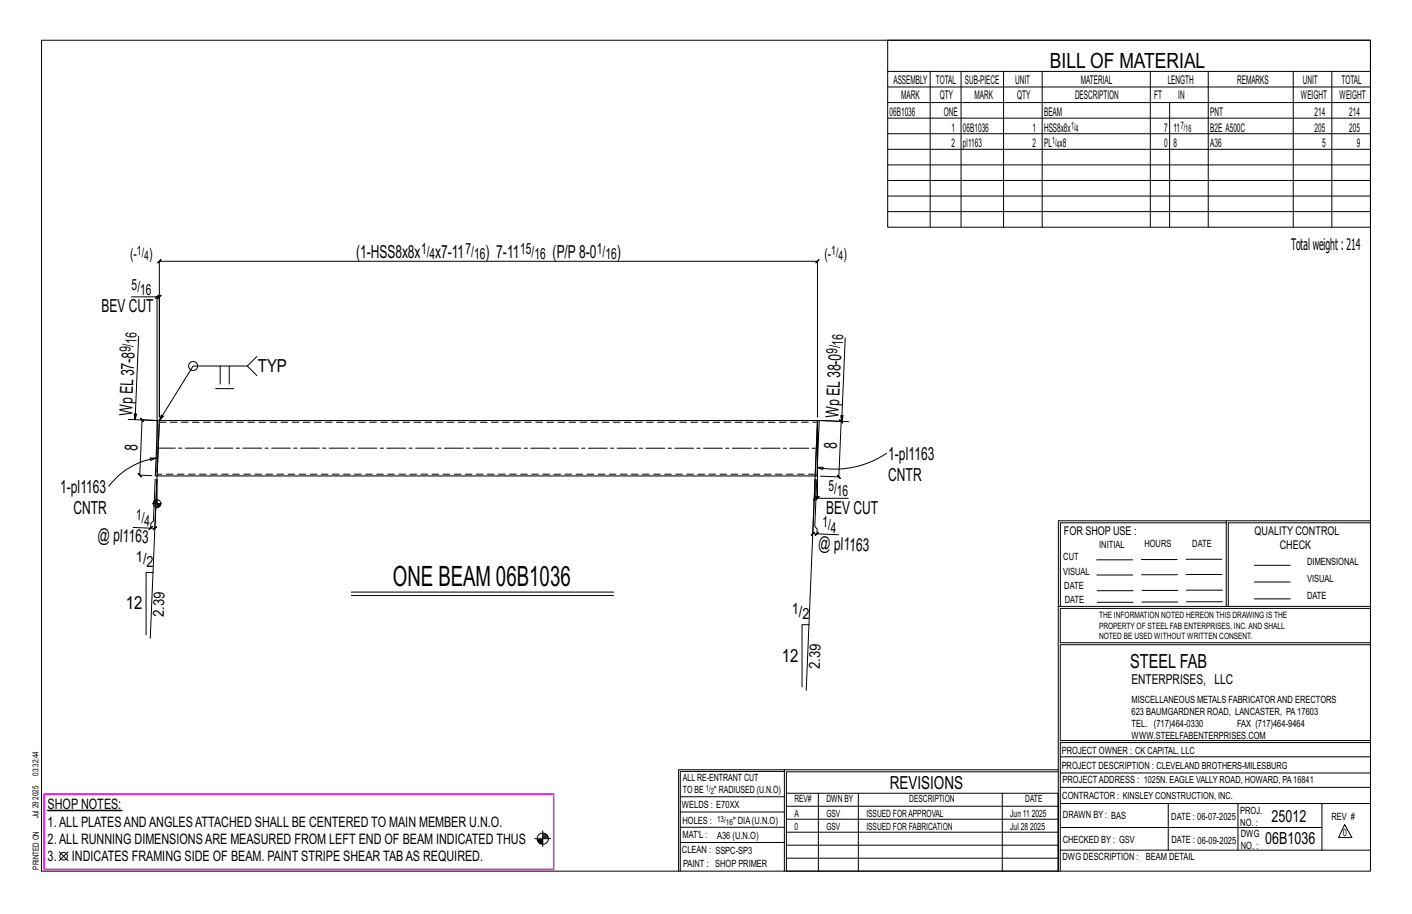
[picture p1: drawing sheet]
<svg xmlns="http://www.w3.org/2000/svg" width="432mm" height="279mm" viewBox="0 0 432 279" stroke-linecap="round" stroke-linejoin="round" font-family="sans-serif">
<defs><g id="words">
<text font-size="8.6" x="120.1" y="179">ONE BEAM 06B1036</text>
<text font-size="6.4" x="321.1" y="20.7">BILL OF MATERIAL</text>
<text font-size="5.9" x="345.6" y="204.1">STEEL FAB</text>
<g font-size="5.5">
<text x="108.9" y="78.9">(1-HSS8x8x</text>
<text x="133.1" y="78.9">x7-11</text>
<text x="148.4" y="78.9">) 7-11</text>
<text x="169" y="78.9">(P/P8-0</text>
<text x="188.6" y="78.9">)</text>
<text x="31.1" y="95.5">BEV CUT</text>
<text x="78.8" y="113.7">TYP</text>
<text x="40.4" y="127.2" transform="rotate(-88 40.4 127.2)">WpEL37-8</text>
<text x="256.5" y="127.7" transform="rotate(-88 256.5 127.7)">WpEL38-0</text>
<text x="42.1" y="137.8" transform="rotate(-88 42.1 137.8)">8</text>
<text x="255.9" y="137.2" transform="rotate(-88 255.9 137.2)">8</text>
<text x="271.6" y="140.5">1-pl1163</text>
<text x="271.6" y="147">CNTR</text>
<text x="18.4" y="150.6">1-pl1163</text>
<text x="22.5" y="157.2">CNTR</text>
<text x="252.7" y="157.1">BEV CUT</text>
<text x="29.8" y="165.3" transform="rotate(2 29.8 165.3)">@pl1163</text>
<text x="250.2" y="167.9" transform="rotate(2 250.2 167.9)">@pl1163</text>
<text x="38.5" y="186.3">12</text>
<text x="239.1" y="202.3">12</text>
<text x="272.2" y="241.1">REVISIONS</text>
</g>
<g font-size="5.1">
<text x="388.9" y="251.3">25012</text>
<text x="386.9" y="258.1">06B1036</text>
</g>
<text font-size="4.9" x="394.8" y="76.4">Totalweight : 214</text>
<g font-size="4.7">
<text x="128.8" y="77.6">1/</text>
<text x="142.3" y="77.6">7/</text>
<text x="159.1" y="77.6">15/</text>
<text x="182.5" y="77.6">1/</text>
<text x="39.8" y="79">(-</text>
<text x="45.6" y="79">)</text>
<text x="131.4" y="79.3">4</text>
<text x="145" y="79.3">16</text>
<text x="163.5" y="79.3">16</text>
<text x="185.1" y="79.3">16</text>
<text x="252.1" y="79">(-</text>
<text x="257.9" y="79">)</text>
<text x="40.3" y="88.5">5/</text>
<text x="42.9" y="90.2">16</text>
<text x="39.9" y="107.7" transform="rotate(-88 39.9 107.7)">9/</text>
<text x="41.7" y="105.1" transform="rotate(-88 41.7 105.1)">16</text>
<text x="257.8" y="105.7" transform="rotate(-88 257.8 105.7)">16</text>
<text x="256" y="108.2" transform="rotate(-88 256 108.2)">9/</text>
<text x="253.3" y="150.1">5/</text>
<text x="255.9" y="151.7">16</text>
<text x="41.6" y="159" transform="rotate(2 41.6 159)">1/</text>
<text x="44.1" y="160.8" transform="rotate(2 44.1 160.8)">4</text>
<text x="251.5" y="161" transform="rotate(2 251.5 161)">1/</text>
<text x="254" y="162.8" transform="rotate(2 254 162.8)">4</text>
<text x="41.6" y="171.7">1/</text>
<text x="44.8" y="173.4">2</text>
<text x="50.1" y="188.5" transform="rotate(-88 50.1 188.5)">2.39</text>
<text x="242.2" y="187.7">1/</text>
<text x="245.4" y="189.3">2</text>
<text x="250.7" y="204.4" transform="rotate(-88 250.7 204.4)">2.39</text>
</g>
<g font-size="4.4">
<text x="14.6" y="247.4">SHOP NOTES:</text>
<text x="14.6" y="257.9">2.ALL RUNNING DIMENSIONSARE MEASURED FROM LEFT END OF BEAM INDICATED THUS</text>
<text x="14.6" y="252.7">1.ALL PLATESANDANGLESATTACHED SHALL BE CENTERED TO MAIN MEMBER U.N.O.</text>
<text x="14.6" y="263.1">3.</text>
<text x="22" y="263.1">INDICATES FRAMING SIDE OF BEAM. PAINT STRIPE SHEAR TABAS REQUIRED.</text>
</g>
<text font-size="4.2" x="346" y="209.1">ENTERPRISES, LLC</text>
<g font-size="4">
<text x="41.9" y="78">1/</text>
<text x="254.2" y="78">1/</text>
<text x="44.1" y="79.4">4</text>
<text x="256.4" y="79.4">4</text>
</g>
<g font-size="3.7">
<text x="273.2" y="25.6">ASSEMBLY</text>
<text x="286.2" y="25.6">TOTAL</text>
<text x="295.1" y="25.6">SUB-PIECE</text>
<text x="310.4" y="25.6">UNIT</text>
<text x="330.5" y="25.6">MATERIAL</text>
<text x="357.1" y="25.6">LENGTH</text>
<text x="378.3" y="25.6">REMARKS</text>
<text x="398.4" y="25.6">UNIT</text>
<text x="410.2" y="25.6">TOTAL</text>
<text x="272.1" y="35.5">06B1036</text>
<text x="275.6" y="30.4">MARK</text>
<text x="287.4" y="30.4">QTY</text>
<text x="288.6" y="35.5">ONE</text>
<text x="298" y="30.4">MARK</text>
<text x="311" y="30.4">QTY</text>
<text x="319.3" y="35.5">BEAM</text>
<text x="328.7" y="30.4">DESCRIPTION</text>
<text x="353" y="30.4">FT</text>
<text x="360.3" y="30.4">IN</text>
<text x="370.1" y="35.5">PNT</text>
<text x="397.8" y="30.4">WEIGHT</text>
<text x="402" y="35.5">214</text>
<text x="409.6" y="30.4">WEIGHT</text>
<text x="412.6" y="35.5">214</text>
<text x="290.9" y="40.2">1</text>
<text x="294.5" y="40.2">06B1036</text>
<text x="315.8" y="40.2">1</text>
<text x="319.3" y="40.2">HSS8x8x</text>
<text x="356" y="40.2">7</text>
<text x="358.9" y="40.2">11</text>
<text x="370.1" y="40.2">B2E A500C</text>
<text x="402" y="40.2">205</text>
<text x="412.6" y="40.2">205</text>
<text x="290.9" y="45">2</text>
<text x="294.5" y="45">pl1163</text>
<text x="315.8" y="45">2</text>
<text x="319.3" y="45">PL x8</text>
<text x="356" y="45">0</text>
<text x="358.9" y="45">8</text>
<text x="370.1" y="45">A36</text>
<text x="404.3" y="45">5</text>
<text x="415" y="45">9</text>
<text x="325.3" y="163.4">FOR SHOP USE :</text>
<text x="383.7" y="163.4">QUALITY CONTROL</text>
<text x="391.4" y="167.8">CHECK</text>
</g>
<g font-size="3.1">
<text x="327.5" y="39.4">1/</text>
<text x="328.9" y="40.5">4</text>
<text x="361.1" y="39.4">7/</text>
<text x="362.5" y="40.5">16</text>
<text x="321.7" y="44.1">1/</text>
<text x="323.1" y="45.3">4</text>
<text x="336.2" y="167.4">INITIAL</text>
<text x="350" y="167.1">HOURS</text>
<text x="364.6" y="167.2">DATE</text>
<text x="325.2" y="171.3">CUT</text>
<text x="399.8" y="172.8">DIMENSIONAL</text>
<text x="325.1" y="175.8">VISUAL</text>
<text x="399.8" y="177.9">VISUAL</text>
<text x="325.5" y="180">DATE</text>
<text x="325.7" y="184.4">DATE</text>
<text x="399.8" y="183.1">DATE</text>
<text x="346" y="215">MISCELLANEOUS METALS FABRICATORAND ERECTORS</text>
<text x="346" y="218.6">623 BAUMGARDNER ROAD, LANCASTER, PA17603</text>
<text x="346" y="225.8">WWW.STEELFABENTERPRISES.COM</text>
<text x="346" y="222.2">TEL. (717)464-0330</text>
<text x="378.3" y="222.2">FAX (717)464-9464</text>
<text x="324.7" y="230.5">PROJECT OWNER : CK CAPITAL, LLC</text>
<text x="208.8" y="238.8">ALL RE-ENTRANT CUT</text>
<text x="324.7" y="235.1">PROJECT DESCRIPTION : CLEVELAND BROTHERS-MILESBURG</text>
<text x="324.9" y="239.5">PROJECTADDRESS : 1025N. EAGLE VALLY ROAD, HOWARD, PA16841</text>
<text x="208.8" y="242.5">TO BE</text>
<text x="218.4" y="242.5">&quot; RADIUSED (U.N.O)</text>
<text x="242.9" y="245.3">REV#</text>
<text x="252.7" y="245.3">DWN BY</text>
<text x="278.1" y="245.3">DESCRIPTION</text>
<text x="313.5" y="245.3">DATE</text>
<text x="324.9" y="244.2">CONTRACTOR : KINSLEY CONSTRUCTION, INC.</text>
<text x="208.5" y="247">WELDS : E70XX</text>
<text x="208.7" y="251.7">HOLES :</text>
<text x="224.2" y="251.8">&quot; DIA(U.N.O)</text>
<text x="242.9" y="249.9">A</text>
<text x="252.7" y="249.9">GSV</text>
<text x="264.9" y="249.9">ISSUED FORAPPROVAL</text>
<text x="309" y="249.9">Jun 11</text>
<text x="315.5" y="249.9">2025</text>
<text x="325.1" y="250">DRAWN BY : BAS</text>
<text x="358.2" y="250.5">DATE : 06-07-2025</text>
<text x="379.3" y="248.9">PROJ.</text>
<text x="407.2" y="250.5">REV #</text>
<text x="208.7" y="256.3">MAT'L :</text>
<text x="219.3" y="256.4">A36 (U.N.O)</text>
<text x="242.9" y="253.8">0</text>
<text x="252.7" y="253.8">GSV</text>
<text x="264.9" y="253.8">ISSUED FOR FABRICATION</text>
<text x="309" y="253.8">Jul 28</text>
<text x="315" y="253.8">2025</text>
<text x="325" y="257.6">CHECKED BY : GSV</text>
<text x="358.3" y="257.7">DATE : 06-09-2025</text>
<text x="379.3" y="252.5">NO. :</text>
<text x="379.5" y="255.9">DWG</text>
<text x="410.6" y="255.5">0</text>
<text x="208.6" y="260.7">CLEAN : SSPC-SP3</text>
<text x="324.9" y="262.9">DWG DESCRIPTION :</text>
<text x="350.4" y="263">BEAM DETAIL</text>
<text x="379.5" y="259.5">NO. :</text>
<text x="208.9" y="265">PAINT : SHOP PRIMER</text>
</g>
<g font-size="2.7">
<text x="336.1" y="189">THE INFORMATION NOTED HEREON THIS DRAWING IS THE</text>
<text x="336.1" y="195.4">NOTED BE USED WITHOUT WRITTEN CONSENT.</text>
<text x="336.1" y="192.2">PROPERTY OF STEEL FAB ENTERPRISES, INC.AND SHALL</text>
</g>
<g font-size="2.6">
<text x="215.9" y="241.8">1/</text>
<text x="217.4" y="242.7">2</text>
<text x="219.3" y="251.1">13/</text>
<text x="222" y="252.1">16</text>
</g>
<g font-size="2.5">
<text x="11.7" y="237.1" transform="rotate(-90 11.7 237.1)">03:32:44</text>
<text x="11.8" y="244.4" transform="rotate(-90 11.8 244.4)">2025</text>
<text x="11.8" y="250.1" transform="rotate(-90 11.8 250.1)">Jul 29</text>
<text x="11.9" y="265.8" transform="rotate(-90 11.9 265.8)">PRINTED ON</text>
</g>
</g></defs>
<path d="M14.6 247.7h22.7v.1h-22.7z" fill="#000" stroke="#000" stroke-width=".31"/>
<g fill="none" stroke="#000" stroke-width=".31">
<path d="M12.7 12.3h406.4v254h-406.4zM271.5 12.3h147.6v57.2h-147.6zM271.5 21.8h147.6M271.5 26.6h147.6M271.5 31.4h147.6M271.5 36.1h147.6M284.5 21.8v47.7M293.9 21.8v47.7M306.9 21.8v47.7M318.7 21.8v47.7M351.8 21.8v47.7M357.7 31.4v38.1"/>
<path d="M369.5 21.8v47.7M395.5 21.8v47.7M407.3 21.8v47.7M271.5 40.9h147.6M271.5 45.6h147.6M271.5 50.4h147.6M271.5 55.2h147.6M271.5 59.9h147.6M271.5 64.7h147.6M40.3 90.7h7.7v53.6M47.5 91.2l1-1zM48 90.7h.7l-.5 .5 1-1-.5 .5v36.8v-47.6l-.5 .5 1-1-.5 .5h201.3l-.5 .5 1-1-.5 .5v47.6"/>
<path d="M42.4 102.7l-1.1 25.6-.3-1.8 .8 .1-.5 1.7M66 118.8h5.5M67.3 111.9v5.5M70.1 111.9v5.5M75.6 111.9l3 2.9M78.6 109l-3 2.9h-16.6l-10.3 16.7 .6-1.7 .7 .4-1.3 1.3-9.5-.4M258.5 103.3l-1.1 25.5-.3-1.7h.8l-.5 1.7M47.1 128.5l-3.7-.2-.4-.5 .9 1.1-.5-.6-.7 17-.4-.6 .9 1.1-.5-.5 3.7 .1M250 128.6l9.5 .3M250 129.7v22.6h9.4M251.1 128.6l6.1 .2-.4-.5 .9 1-.5-.5-.7 17-.5-.5 1 1-.5-.5-5.6-.2M271.1 138.6a28.3 28.3 0 0 1-21.2 4.3"/>
<path d="M45.9 140h1.8l-1.6 .7zM46.6 154h2.8M47 153.5v.5M47.2 153.2v.8M47.4 153v1M47.5 146.5l-.6 12.7-.8 .8v1.5l-5.4-.3M47.6 152.9v1.1M47.7 140a22 22 0 0 0-14.5 8.7M47.8 152.8v1.2M48 155.4v-8.9l-.6 15 .5-.5-1.1 1 .6-.5h-1.3M48 145.5l-2 49.6M48.2 154v1.1"/>
<path d="M48.4 154v1M48.7 154v.9M48.9 154v.8M49.1 154v.4M249.2 146.5l-.7 16.6-.5 .5 1.1-.9-.6 .4 1.3 .1M249.3 146.5v5.8l-.5 .5 1-1-.5 .5h.7M249.3 145.5l-2.8 65.6M249.8 146.6l-.6 14.3 .7 .8-.1 1.5 6.7 .3M249.9 142.9l1.8-.1-.1 .7zM250 152.3l.5-.5-1 1zM375 159.8h-50.7v25.6M375 159.2h-51.3l-.1 107.1"/>
<path d="M419.1 159.2h-44.1v26.2M419.1 159.8h-43.5v25.6M45.6 161.9l1-.9zM46.8 175h-2.1v19.1M249.3 163.7l1-1zM335.4 171.1h10.9M335.4 175.8h11M349 171h11M349.1 175.7h11M362.7 171h10.9M362.7 175.6h11M383.6 172.8h11"/>
<path d="M383.6 177.9h11M107.4 181h80.3M107.4 182.1h80.3M247.4 191h-2.1v19M323.7 185.4h95.4M335.5 184.1h11M335.5 180.6h11M349.2 184h11M349.2 180.5h11M362.9 180.4h10.9M362.9 184h10.9M383.6 183.1h11"/>
<path d="M419.1 186h-94.9v10.5h94.9M419.1 197.1h-94.9v29.3h94.9v.6h-94.9v39.3M239.9 235.8h-31.9v30.5M239.9 235.3h-32.4v31M323.6 235.3h-83.7v31M323.6 235.9h-83.1v6.6M324.2 236.3h94.9M324.2 231.4h94.9M163.5 256.4h4.9M164.3 256.7h1.7M164.4 257h1.6M164.5 257.2h1.5"/>
<path d="M164.7 257.5h1.3M165 257.8h1M166 253.9v4.9M166 254.9h.9M166 255.5h1.5M166 256.1h1.7M166 255.2h1.3M166 255.8h1.6M208 252.9h31.9M208 257.5h31.9M208 243.6h31.9M208 248.2h31.9"/>
<path d="M240.5 242.5h83.1v23.8h-83.1zM240.5 258.4h83.1M240.5 254.4h83.1M240.5 250.4h83.1M240.5 246.5h83.1M250.3 242.5v23.8M262.5 242.5v23.8M306.5 242.5v23.8M324.2 253h80.1M324.2 245.6h94.9M324.2 259.9h94.9M324.2 240.7h94.9"/>
<path d="M357.3 245.6v14.3M378.6 245.6v14.3M404.3 245.6v14.3M411.2 252.1l2.2 3.9h-4zM18.1 260.4l2.7 2.7M20.8 260.4l-2.7 2.7M240.5 262.3h83.1"/>
<circle cx="59" cy="111.9" r="1.38"/>
<circle cx="48" cy="154" r="1.16"/>
<circle cx="166" cy="256.4" r="1.71"/>
<circle cx="19.5" cy="261.7" r="1.17"/>
</g>
<path d="M13.5 242.7h155.8v23.1h-155.8z" fill="none" stroke="#f0f" stroke-width=".5"/>
<path d="M48.2 128.5l.5 .1-.7 16.9h-.5zM48.7 129.6l-.6 14.8M48.7 128.6h201.3M250 129.6l-.7 14.8M250 128.6h.5l-.7 16.9h-.5zM48 145.5h201.3" fill="none" stroke="#000" stroke-width=".32"/>
<path d="M48.7 129.1h201.3M249.3 145h-201.3" fill="none" stroke="#000" stroke-width=".31" stroke-dasharray="2 1.4"/>
<path d="M47.9 137h202.3" fill="none" stroke="#000" stroke-width=".31" stroke-dasharray="5.8 1 1 1"/>
<use href="#words"/>
</svg>
